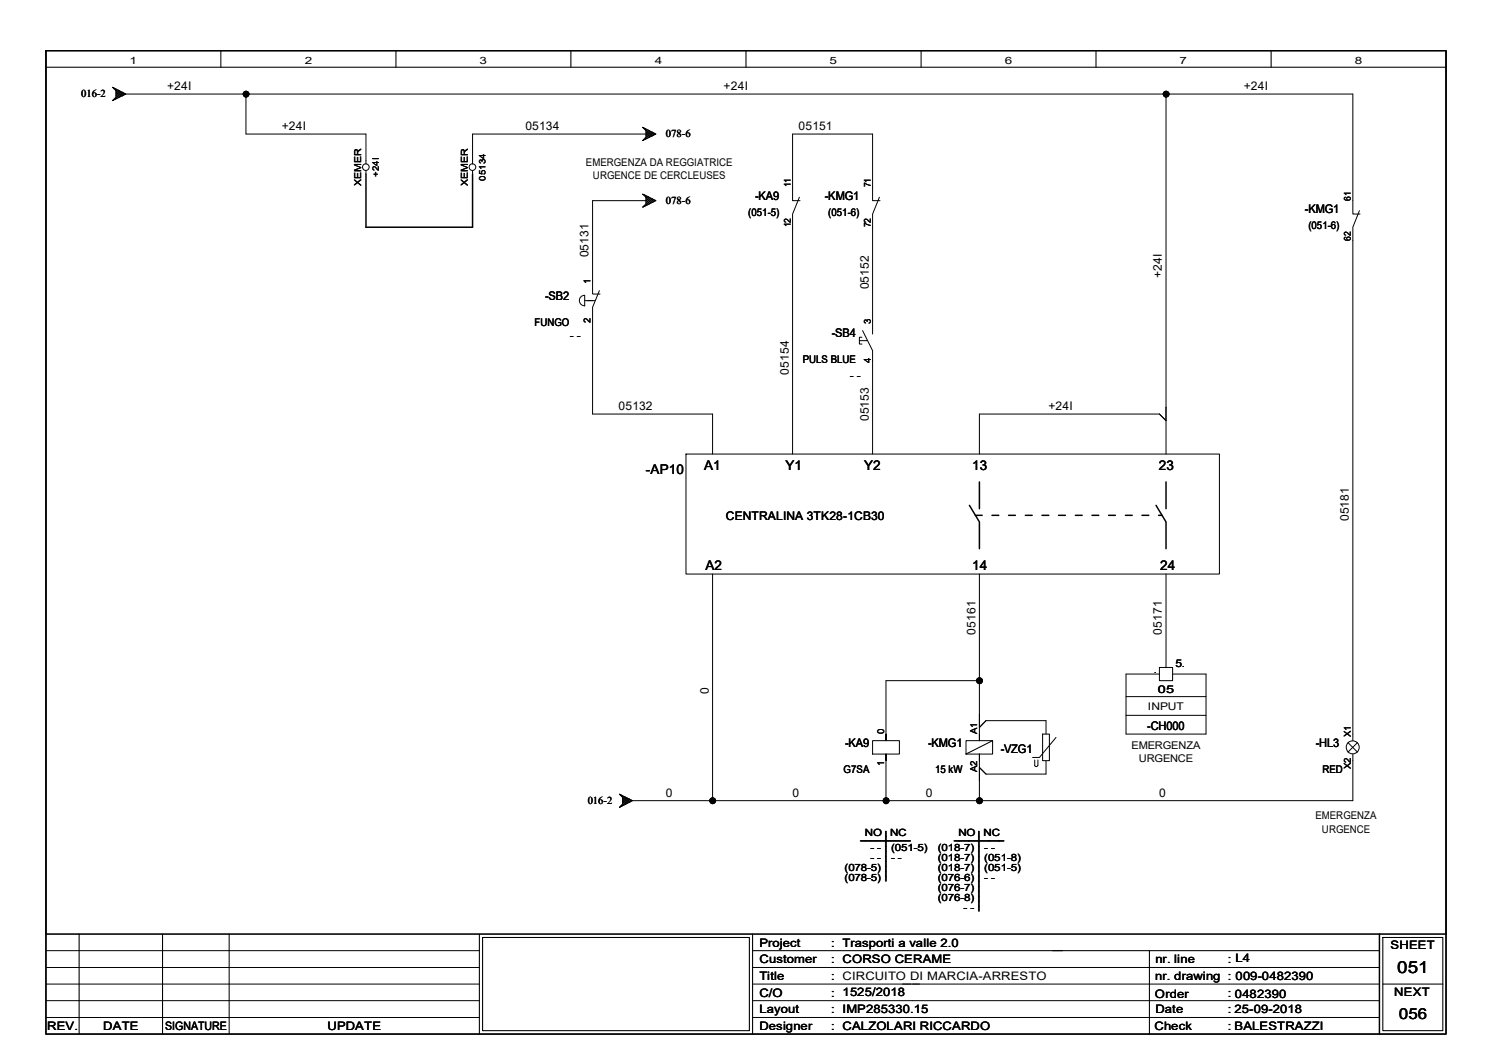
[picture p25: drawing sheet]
<svg xmlns="http://www.w3.org/2000/svg" width="297mm" height="210mm" viewBox="0 0 297 210" stroke-linecap="round" stroke-linejoin="round" font-family="sans-serif">
<defs><g id="words">
<text font-size="3.3" x="278" y="193.5">051</text>
<text font-size="3" x="278.3" y="202.6">056</text>
<g font-size="2.7">
<text x="128.5" y="94.3">-AP10</text>
<text x="140.1" y="93.5">A1</text>
<text x="156.2" y="93.5">Y1</text>
<text x="171.9" y="93.5">Y2</text>
<text x="193.4" y="93.5">13</text>
<text x="230.6" y="93.5">23</text>
<text x="140.3" y="113.4">A2</text>
<text x="193.4" y="113.4">14</text>
<text x="230.8" y="113.4">24</text>
</g>
<g font-size="2.4">
<text x="33.2" y="17.9">+24I</text>
<text x="144" y="17.9">+24I</text>
<text x="247.4" y="17.9">+24I</text>
<text x="56" y="25.9">+24I</text>
<text x="104.5" y="25.9">05134</text>
<text x="158.9" y="25.9">05151</text>
<text x="150.2" y="39.8">-KA9</text>
<text x="164.1" y="39.8">-KMG1</text>
<text x="259.6" y="42.5">-KMG1</text>
<text x="117.1" y="51.2" transform="rotate(-90 117.1 51.2)">05131</text>
<text x="108.5" y="59.7">-SB2</text>
<text x="172.8" y="57.6" transform="rotate(-90 172.8 57.6)">05152</text>
<text x="231.2" y="55.4" transform="rotate(-90 231.2 55.4)">+24I</text>
<text x="165.5" y="67">-SB4</text>
<text x="156.9" y="74.5" transform="rotate(-90 156.9 74.5)">05154</text>
<text x="123.1" y="81.6">05132</text>
<text x="172.8" y="83.8" transform="rotate(-90 172.8 83.8)">05153</text>
<text x="208.6" y="81.6">+24I</text>
<text x="144.4" y="103.5">CENTRALINA 3TK28-1CB30</text>
<text x="268.3" y="103.7" transform="rotate(-90 268.3 103.7)">05181</text>
<text x="194.1" y="126.3" transform="rotate(-90 194.1 126.3)">05161</text>
<text x="231.2" y="126.3" transform="rotate(-90 231.2 126.3)">05171</text>
<text x="141" y="138.1" transform="rotate(-90 141 138.1)">0</text>
<text x="168.1" y="148.5">-KA9</text>
<text x="184.7" y="148.5">-KMG1</text>
<text x="199.1" y="149.9">-VZG1</text>
<text x="228.3" y="145.2">-CH000</text>
<text x="261.8" y="148.5">-HL3</text>
<text x="132.5" y="158.5">0</text>
<text x="157.7" y="158.5">0</text>
<text x="184.2" y="158.5">0</text>
<text x="230.6" y="158.5">0</text>
</g>
<g font-size="2.3">
<text x="151.1" y="188.3">Project</text>
<text x="151.1" y="191.7">Customer</text>
<text x="165.4" y="188.3">: Trasporti a valle 2.0</text>
<text x="165.4" y="191.6">: CORSO CERAME</text>
<text x="229.9" y="191.6">nr. line</text>
<text x="244.3" y="191.6">: L4</text>
<text x="276.6" y="188.9">SHEET</text>
<text x="151.1" y="194.9">Title</text>
<text x="165.4" y="194.9">: CIRCUITO DI MARCIA-ARRESTO</text>
<text x="229.8" y="195">nr. drawing : 009-0482390</text>
<text x="151.1" y="198.3">C/O</text>
<text x="151.1" y="201.6">Layout</text>
<text x="165.4" y="198.3">: 1525/2018</text>
<text x="165.4" y="201.6">: IMP285330.15</text>
<text x="229.8" y="198.5">Order</text>
<text x="229.9" y="201.5">Date</text>
<text x="244.3" y="198.3">: 0482390</text>
<text x="244.3" y="201.6">: 25-09-2018</text>
<text x="277.4" y="198.2">NEXT</text>
<text x="9.4" y="204.9">REV.</text>
<text x="20.5" y="204.9">DATE</text>
<text x="32.8" y="204.9">SIGNATURE</text>
<text x="65.1" y="204.9">UPDATE</text>
<text x="151.1" y="204.9">Designer</text>
<text x="165.4" y="204.9">: CALZOLARI RICCARDO</text>
<text x="229.7" y="204.9">Check</text>
<text x="244.3" y="204.9">: BALESTRAZZI</text>
<text x="245.6" y="204.9">BALESTRAZZI</text>
</g>
<g font-size="2.1">
<text x="16.1" y="19.3">016-2</text>
<text x="132.5" y="27.3">078-6</text>
<text x="116.6" y="33">EMERGENZA DA REGGIATRICE</text>
<text x="118" y="35.7">URGENCE DE CERCLEUSES</text>
<text x="132.5" y="40.6">078-6</text>
<text x="148.9" y="43">(051-5)</text>
<text x="164.8" y="43">(051-6)</text>
<text x="260.3" y="45.6">(051-6)</text>
<text x="106.3" y="64.9">FUNGO</text>
<text x="113.4" y="67.5">- -</text>
<text x="159.7" y="72.2">PULS BLUE</text>
<text x="169.1" y="75.5">- -</text>
<text x="230.4" y="137.8">05</text>
<text x="233.8" y="132.8">5.</text>
<text x="228.4" y="141.3">INPUT</text>
<text x="225.1" y="149">EMERGENZA</text>
<text x="167.8" y="153.8">G7SA</text>
<text x="186.1" y="153.8">15 kW</text>
<text x="226.6" y="151.6">URGENCE</text>
<text x="263.1" y="153.8">RED</text>
<text x="116.9" y="160">016-2</text>
<text x="261.7" y="163">EMERGENZA</text>
<text x="263" y="165.7">URGENCE</text>
</g>
<g font-size="2">
<text x="25.8" y="12.7">1</text>
<text x="60.6" y="12.7">2</text>
<text x="95.4" y="12.7">3</text>
<text x="130.3" y="12.7">4</text>
<text x="165.1" y="12.7">5</text>
<text x="199.9" y="12.7">6</text>
<text x="234.7" y="12.7">7</text>
<text x="269.5" y="12.7">8</text>
<text x="172.1" y="166.3">NO</text>
<text x="177.1" y="166.3">NC</text>
<text x="190.7" y="166.3">NO</text>
<text x="195.7" y="166.3">NC</text>
<text x="168" y="173.2">(078-5)</text>
<text x="170.3" y="168.3">ttttt</text>
<text x="171.3" y="168.3">ttttt</text>
<text x="173.2" y="169.2">- -</text>
<text x="173.2" y="171.2">- -</text>
<text x="177.3" y="169.2">(051-5)</text>
<text x="177.3" y="171.2">- -</text>
<text x="186.6" y="169.2">(018-7)</text>
<text x="186.6" y="171.2">(018-7)</text>
<text x="186.6" y="173.2">(018-7)</text>
<text x="188.9" y="168.3">ttttt</text>
<text x="189.9" y="168.3">ttttt</text>
<text x="195.8" y="169.2">- -</text>
<text x="195.8" y="171.2">(051-8)</text>
<text x="195.8" y="173.2">(051-5)</text>
<text x="168" y="175.2">(078-5)</text>
<text x="177.3" y="176.2" transform="rotate(-90 177.3 176.2)">ttttt</text>
<text x="177.3" y="175.3" transform="rotate(-90 177.3 175.3)">ttttt</text>
<text x="186.6" y="175.2">(076-6)</text>
<text x="186.6" y="177.2">(076-7)</text>
<text x="186.6" y="179.2">(076-8)</text>
<text x="195.8" y="175.2">- -</text>
<text x="191.7" y="181.2">- -</text>
<text x="195.8" y="182.2" transform="rotate(-90 195.8 182.2)">tttttttt</text>
<text x="195.8" y="181.2" transform="rotate(-90 195.8 181.2)">tttttttt</text>
</g>
<g font-size="1.9">
<text x="71.9" y="37" transform="rotate(-90 71.9 37)">XEMER</text>
<text x="93.1" y="37" transform="rotate(-90 93.1 37)">XEMER</text>
<text x="157.3" y="37.3" transform="rotate(-90 157.3 37.3)">11</text>
<text x="173.2" y="37.3" transform="rotate(-90 173.2 37.3)">71</text>
<text x="268.7" y="39.9" transform="rotate(-90 268.7 39.9)">61</text>
<text x="157.3" y="45.2" transform="rotate(-90 157.3 45.2)">12</text>
<text x="173.2" y="45.2" transform="rotate(-90 173.2 45.2)">72</text>
<text x="268.7" y="47.9" transform="rotate(-90 268.7 47.9)">62</text>
<text x="117.5" y="56.5" transform="rotate(-90 117.5 56.5)">1</text>
<text x="117.5" y="64.2" transform="rotate(-90 117.5 64.2)">2</text>
<text x="173.2" y="64.5" transform="rotate(-90 173.2 64.5)">3</text>
<text x="173.2" y="72.1" transform="rotate(-90 173.2 72.1)">4</text>
<text x="175.9" y="146.1" transform="rotate(-90 175.9 146.1)">0</text>
<text x="194.4" y="146" transform="rotate(-90 194.4 146)">A1</text>
<text x="268.7" y="146.7" transform="rotate(-90 268.7 146.7)">X1</text>
<text x="175.9" y="152.4" transform="rotate(-90 175.9 152.4)">1</text>
<text x="194.4" y="153.7" transform="rotate(-90 194.4 153.7)">A2</text>
<text x="268.7" y="153" transform="rotate(-90 268.7 153)">X2</text>
</g>
<g font-size="1.7">
<text x="75.4" y="35.2" transform="rotate(-90 75.4 35.2)">+24I</text>
<text x="96.6" y="36" transform="rotate(-90 96.6 36)">05134</text>
</g>
<text font-size="1.6" x="229.5" y="133.9">.</text>
</g></defs>
<g fill="none" stroke="#000" stroke-width=".3">
<path d="M9.1 10.1h278.6v195.6h-278.6zM72.8 34.6v10.6h21.2v-10.6M194.9 95.9v5.3M232 95.9v5.3M192.9 100.5l2 3.3v5.4M194.1 102.5h1.3M197.4 102.5h1.3M200.7 102.5h1.3M204 102.5h1.4M207.3 102.5h1.4M210.6 102.5h1.4M213.9 102.5h1.4"/>
<path d="M217.3 102.5h1.3M220.6 102.5h1.3M223.9 102.5h1.4M227.2 102.5h1.4M230 100.5l2 3.3v5.4M230.5 102.5h.7M274.4 185.8v19.9"/>
</g>
<g fill="none" stroke="#000" stroke-width=".21">
<path d="M9.1 10.1h278.6v195.6h-278.6zM9.1 10.1h278.6v175.7h-278.6zM9.1 13.4h278.6M43.9 10.1v3.3M78.8 10.1v3.3M113.6 10.1v3.3M148.4 10.1v3.3M183.3 10.1v3.3M218.1 10.1v3.3M252.9 10.1v3.3M197.5 147.4l-5.3 2.6M9.1 185.8h278.6"/>
<path d="M15.7 185.8v19.9M32.3 185.8v19.9M45.6 185.8v19.9M95.4 185.8v19.9M96 186.5h53.1v18.6h-53.1zM149.7 185.8v19.9M149.7 189.1h124.7M228.7 189.1v16.6M275.1 186.5h12v18.6h-12zM275.1 195.8h12"/>
</g>
<g fill="none" stroke="#000" stroke-width=".2">
<path d="M22.4 17.4l2.7 1.3-2.7 1.3 .7-.7v-1.3zM22.5 19.9h.1M22.6 17.4l-.1 .1M22.7 17.7l.1-.1 1.5 1.5 .5-.5M22.9 19.5l.2 .2M23.1 18.5l.4-.6 1.1 1.1M23.1 17.7l-.2 .2M23.1 18.2l.9 1M23.1 18.6l.7 .7M23.1 19.3l.2 .3M23.3 17.8l-.2 .3M23.8 18.1l-.7 .7"/>
<path d="M24 18.2l-.9 1M24.6 18.5l-1.1 .9-.4-.4M24.8 18.8l-.5-.5-1.5 1.5-.1-.1M25.1 18.7h244.1v23.9h1.4M48.9 18.7v8h23.9v5.9M232 18.7v71.6M72.8 34v.6M94 34v.6M127.8 38.6l2.7 1.3-2.7 1.3 .7-.6v-1.4zM127.8 25.3l2.7 1.4-2.7 1.3 .7-.7v-1.3zM128 38.7h.1M128 27.9h.1"/>
<path d="M128 25.4h.1M128.1 38.9l.2-.1 1.4 1.5 .6-.5M128.1 25.6l.2-.1 1.4 1.6 .6-.6M128.4 27.5l.1 .1M128.5 39.9h-10.6v18.6h1.5M128.5 26.7h-34.5v5.9M128.5 39.7l.5-.5 1 1M128.5 38.9l-.1 .2M128.5 39.4l1 1M128.5 39.8l.7 .8M128.5 26.4l.5-.5 1 1M128.5 25.7l-.1 .1"/>
<path d="M128.5 26.2l1 1M128.5 26.5l.7 .8M128.5 27.3l.3 .2M128.8 39l-.3 .3M128.8 25.8l-.3 .2M129.2 39.3l-.7 .7M129.2 26l-.7 .8M129.5 39.4l-1 1M129.5 26.2l-1 .9M130 39.7l-1 1-.5-.5M130 26.4l-1 1-.5-.5M130.3 26.8l-.6-.5-1.4 1.5-.2-.1"/>
<path d="M159 39.2l-1.3 3.4v47.7M159.2 39.9h-1.5v-13.2h15.9v13.2h1.5M175 39.2l-1.4 3.4v23.9M116.3 59.8h2.1M119.2 57.8l-1.3 3.3v21.3h23.9v7.9M128 41.1v.1M128.4 40.8l.1 .1M128.5 40.6l.3 .2M130.3 40l-.6-.5-1.4 1.6-.2-.2M270.5 41.9l-1.3 3.3v102.2M116.3 60.8a1.04 1.04 0 0 1-1-1 1.04 1.04 0 0 1 1-1v2.1M171 67.8h1.5"/>
<path d="M171.5 67.1h-.5v1.4h.5M171.6 65.8l2 4v20.5M136.5 90.3h106.1v23.9h-106.1zM232 83.7l-1.3-1.3h-35.8v7.9M141.8 114.2v45.1M194.9 114.2v31.8M232 114.2v18.6M194.9 135.4h-18.6v10.6M224 138.6h15.9M230.7 132.8h2.6v2.6h-2.6zM230.7 134.1h-6.7v11.9h15.9v-11.9h-6.6M123.2 158l2.7 1.3-2.7 1.4 .7-.7v-1.3z"/>
<path d="M123.4 158.1h-.1M123.5 158.3l.1-.1 1.5 1.5 .5-.5M123.9 159l.5-.4 .9 1M123.9 158.3l-.2 .2M123.9 158.8l1 1M123.9 159.2l.7 .7M123.9 159.9l.2 .3M124.1 158.5l-.2 .2M124.6 158.7l-.7 .7M124.9 158.8l-1 1M125.3 159l-.9 1.1-.5-.5M125.6 159.4l-.5-.5-1.5 1.5-.1-.1"/>
<path d="M173.6 147.4h5.3v2.6h-5.3zM176.3 146v1.4zM176.3 150v1.3zM176.3 151.3v8M192.2 147.4h5.3v2.6h-5.3zM194.9 146v1.4zM194.9 150v1.3zM194.9 151.3v8M194.9 144.7l1.3-1.3h11.9v2.6M205.9 151.2v1.2l.3 .1 .3-.2M206.5 151.2v1.1M207.4 146h1.4v5.3h-1.4z"/>
<path d="M208.1 151.3v2.7h-11.9l-1.3-1.3M210.1 146.7l-3.3 4h-1.4M224 142.3h15.9M268.2 147.7l1.9 1.9M269.2 150v9.3h-143.3M270.1 147.7l-1.9 1.9M123.3 160.5l.1 .1M123.7 160.1l.2 .2M9.1 195.8h86.3M9.1 199.1h86.3M9.1 192.5h86.3M9.1 189.1h86.3"/>
<path d="M149.7 195.8h124.7M149.7 199.1h124.7M149.7 192.5h124.7M9.1 202.4h86.3M149.7 202.4h124.7"/>
<circle cx="49" cy="18.7" r=".57"/>
<circle cx="232" cy="18.7" r=".57"/>
<circle cx="72.8" cy="33.3" r=".66"/>
<circle cx="94" cy="33.3" r=".66"/>
<circle cx="194.9" cy="135.4" r=".57"/>
<circle cx="141.8" cy="159.3" r=".57"/>
<circle cx="176.3" cy="159.3" r=".57"/>
<circle cx="194.9" cy="159.3" r=".57"/>
<circle cx="269.1" cy="148.7" r="1.3"/>
</g>
<g fill="#000">
<circle cx="49" cy="18.7" r=".57"/>
<circle cx="232" cy="18.7" r=".57"/>
<circle cx="194.9" cy="135.4" r=".57"/>
<circle cx="141.8" cy="159.3" r=".57"/>
<circle cx="176.3" cy="159.3" r=".57"/>
<circle cx="194.9" cy="159.3" r=".57"/>
</g>
<use href="#words"/>
</svg>
